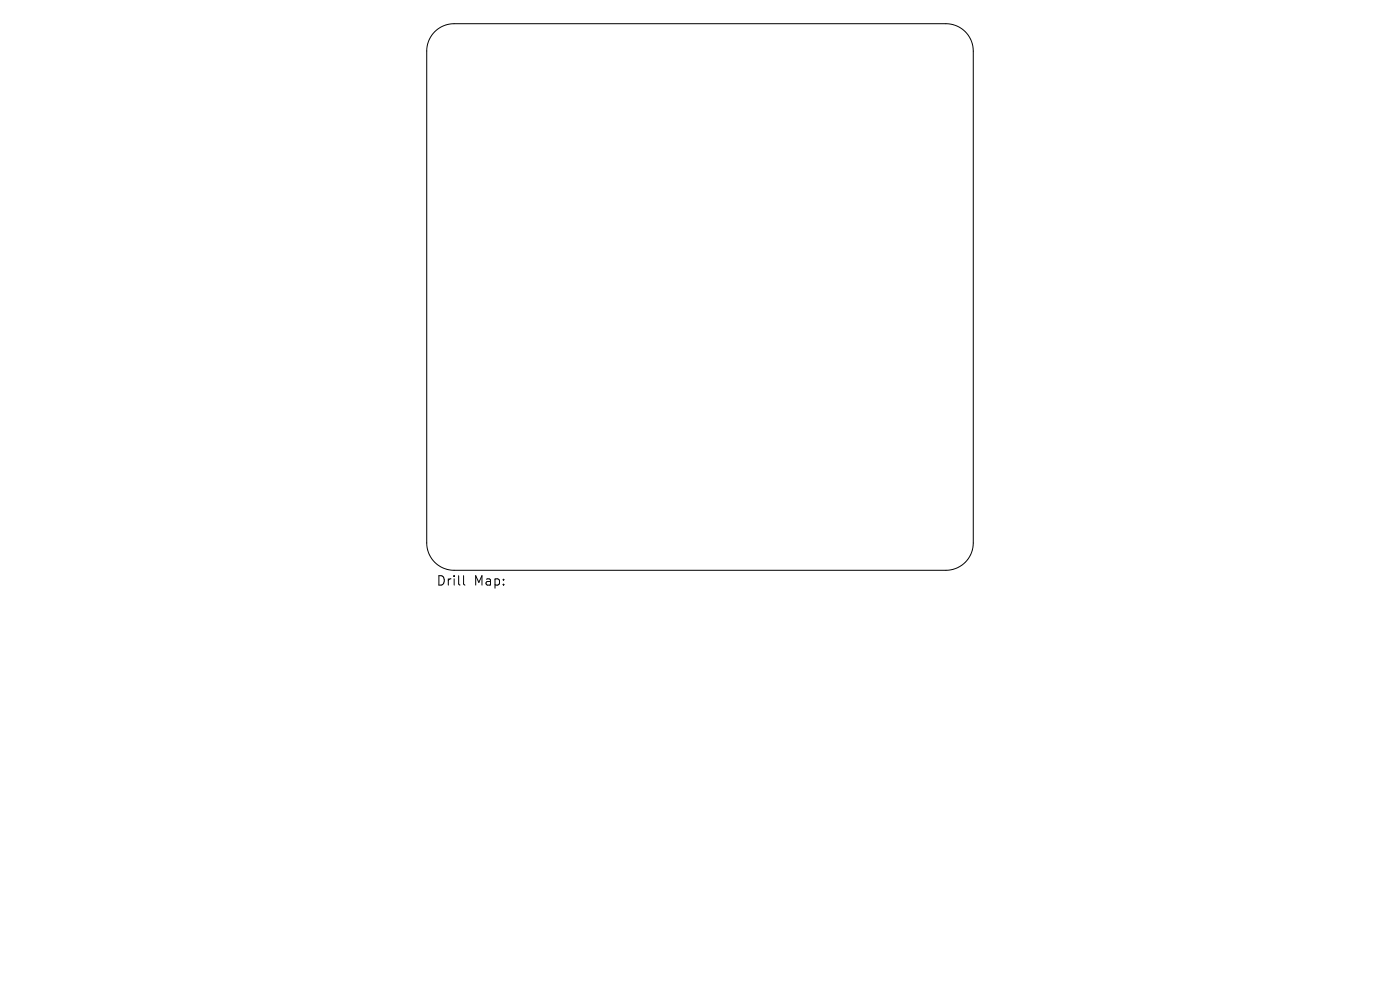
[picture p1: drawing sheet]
<svg xmlns="http://www.w3.org/2000/svg" width="297mm" height="210mm" viewBox="0 0 297 210" stroke-linecap="round" stroke-linejoin="round" font-family="sans-serif">
<defs><g id="words">
<g font-size="2.8">
<text x="92.5" y="124.5">Drill</text>
<text x="100.5" y="124.5">Map:</text>
</g>
</g></defs>
<path d="M92.2 6.7a5.8 5.8 0 0 1 4.1-1.7h104.4a5.8 5.8 0 0 1 5.8 5.8v104.4a5.8 5.8 0 0 1-5.8 5.8h-104.4a5.8 5.8 0 0 1-5.8-5.8v-104.4a5.8 5.8 0 0 1 1.7-4.1zM98.3 122.1v1.7l.3 .3" fill="none" stroke="#000" stroke-width=".21"/>
<use href="#words"/>
</svg>
